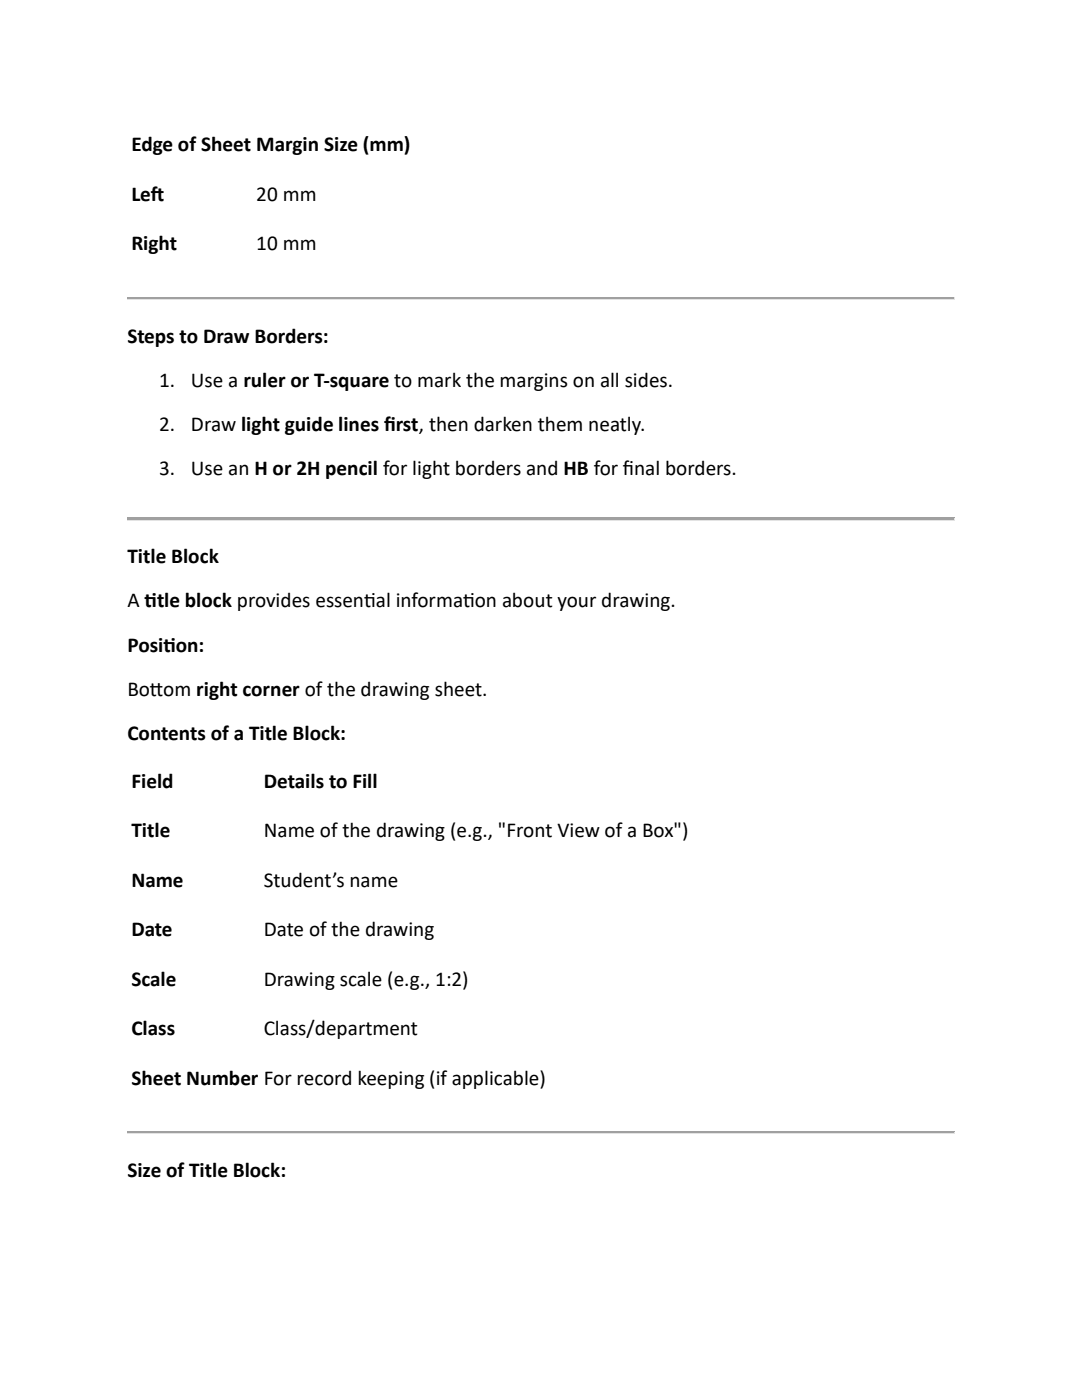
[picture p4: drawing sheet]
<svg xmlns="http://www.w3.org/2000/svg" width="216mm" height="279mm" viewBox="0 0 216 279" stroke-linecap="round" stroke-linejoin="round" font-family="sans-serif">
<defs><g id="words">
<g font-size="4.2">
<text x="26.2" y="30.2">Edge of Sheet Margin Size (mm)</text>
<text x="26.2" y="40.1">Lef</text>
<text x="30.1" y="40.1">t</text>
<text x="51.1" y="40.1">20 mm</text>
<text x="26.2" y="50">Right</text>
<text x="51.1" y="50">10 mm</text>
<text x="25.4" y="68.4">Steps to Draw Borders:</text>
<text x="31.8" y="77.2">1.</text>
<text x="38.1" y="77.2">Use a ruler or T-square to mark the margins on all sides.</text>
<text x="31.8" y="86">2.</text>
<text x="38.1" y="86">Draw light guide lines f</text>
<text x="76.6" y="86">irst, then darken them neatly.</text>
<text x="31.8" y="94.8">3.</text>
<text x="38.1" y="94.8">Use an H or 2H pencil for light borders and HB for f</text>
<text x="124.3" y="94.8">inal borders.</text>
<text x="25.4" y="112.4">Title Block</text>
<text x="25.4" y="121.2">A t</text>
<text x="28.8" y="121.2">itle block provides essent</text>
<text x="72.6" y="121.2">ial informat</text>
<text x="92.4" y="121.2">ion about your drawing.</text>
<text x="25.4" y="130">Posit</text>
<text x="32.6" y="130">ion:</text>
<text x="25.4" y="138.8">Bot</text>
<text x="29.9" y="138.8">tom right corner of the drawing sheet.</text>
<text x="25.4" y="147.6">Contents of a Title Block:</text>
<text x="26.2" y="157.3">Field</text>
<text x="52.6" y="157.3">Details to Fill</text>
<text x="26.2" y="167.1">Title</text>
<text x="52.6" y="167.1">Name of the drawing (e.g., &quot;Front View of a Box&quot;)</text>
<text x="26.2" y="177">Name</text>
<text x="52.6" y="177">Student’s name</text>
<text x="26.2" y="186.8">Date</text>
<text x="52.6" y="186.8">Date of the drawing</text>
<text x="26.2" y="196.7">Scale</text>
<text x="52.6" y="196.7">Drawing scale (e.g., 1:2)</text>
<text x="26.2" y="206.6">Class</text>
<text x="52.6" y="206.6">Class/department</text>
<text x="26.2" y="216.5">Sheet Number For record keeping (if applicable)</text>
<text x="25.4" y="234.9">Size of Title Block:</text>
</g>
</g></defs>
<g fill="#a0a0a0">
<path d="M25.4 59.3h165.1v.5h-165.1z" fill-rule="evenodd"/>
<path d="M25.4 59.3l.1 .1z" fill-rule="evenodd"/>
<path d="M25.4 59.3l.1 .1z" fill-rule="evenodd"/>
</g>
<path d="M25.5 59.3h164.9" fill="none" stroke="#a0a0a0" stroke-width=".2"/>
<path d="M190.5 59.3v.1z" fill-rule="evenodd" fill="#e3e3e3"/>
<g fill="#a0a0a0">
<path d="M190.5 59.3v.1z" fill-rule="evenodd"/>
<path d="M25.4 59.4l.1 .3z" fill-rule="evenodd"/>
</g>
<path d="M190.5 59.4v.3z" fill-rule="evenodd" fill="#e3e3e3"/>
<path d="M25.4 59.7l.1 .1z" fill-rule="evenodd" fill="#a0a0a0"/>
<path d="M25.4 59.7l.1 .1z" fill-rule="evenodd" fill="#e3e3e3"/>
<path d="M25.5 59.8h164.9" fill="none" stroke="#e3e3e3" stroke-width=".2"/>
<g fill="#e3e3e3">
<path d="M190.5 59.7v.1z" fill-rule="evenodd"/>
<path d="M190.5 59.7v.1z" fill-rule="evenodd"/>
</g>
<g fill="#a0a0a0">
<path d="M25.4 103.3h165.1v.5h-165.1z" fill-rule="evenodd"/>
<path d="M25.4 103.3l.1 .1z" fill-rule="evenodd"/>
<path d="M25.4 103.3l.1 .1z" fill-rule="evenodd"/>
</g>
<path d="M25.5 103.4h164.9" fill="none" stroke="#a0a0a0" stroke-width=".2"/>
<path d="M190.5 103.3v.1z" fill-rule="evenodd" fill="#e3e3e3"/>
<g fill="#a0a0a0">
<path d="M190.5 103.3v.1z" fill-rule="evenodd"/>
<path d="M25.4 103.4l.1 .4z" fill-rule="evenodd"/>
</g>
<path d="M190.5 103.4v.4z" fill-rule="evenodd" fill="#e3e3e3"/>
<path d="M25.4 103.8l.1 .1z" fill-rule="evenodd" fill="#a0a0a0"/>
<path d="M25.4 103.8l.1 .1z" fill-rule="evenodd" fill="#e3e3e3"/>
<path d="M25.5 103.8h164.9" fill="none" stroke="#e3e3e3" stroke-width=".2"/>
<g fill="#e3e3e3">
<path d="M190.5 103.8v.1z" fill-rule="evenodd"/>
<path d="M190.5 103.8v.1z" fill-rule="evenodd"/>
</g>
<g fill="#a0a0a0">
<path d="M25.4 225.7h165.1v.6h-165.1z" fill-rule="evenodd"/>
<path d="M25.4 225.8h.1z" fill-rule="evenodd"/>
<path d="M25.4 225.8h.1z" fill-rule="evenodd"/>
</g>
<path d="M25.5 225.8h164.9" fill="none" stroke="#a0a0a0" stroke-width=".2"/>
<path d="M25.4 225.8l.1 .4z" fill-rule="evenodd" fill="#a0a0a0"/>
<path d="M190.5 225.8v.4z" fill-rule="evenodd" fill="#e3e3e3"/>
<path d="M25.4 226.2l.1 .1z" fill-rule="evenodd" fill="#a0a0a0"/>
<path d="M25.4 226.2l.1 .1z" fill-rule="evenodd" fill="#e3e3e3"/>
<path d="M25.5 226.3h164.9" fill="none" stroke="#e3e3e3" stroke-width=".2"/>
<g fill="#e3e3e3">
<path d="M190.5 226.2v.1z" fill-rule="evenodd"/>
<path d="M190.5 226.2v.1z" fill-rule="evenodd"/>
</g>
<use href="#words"/>
</svg>
